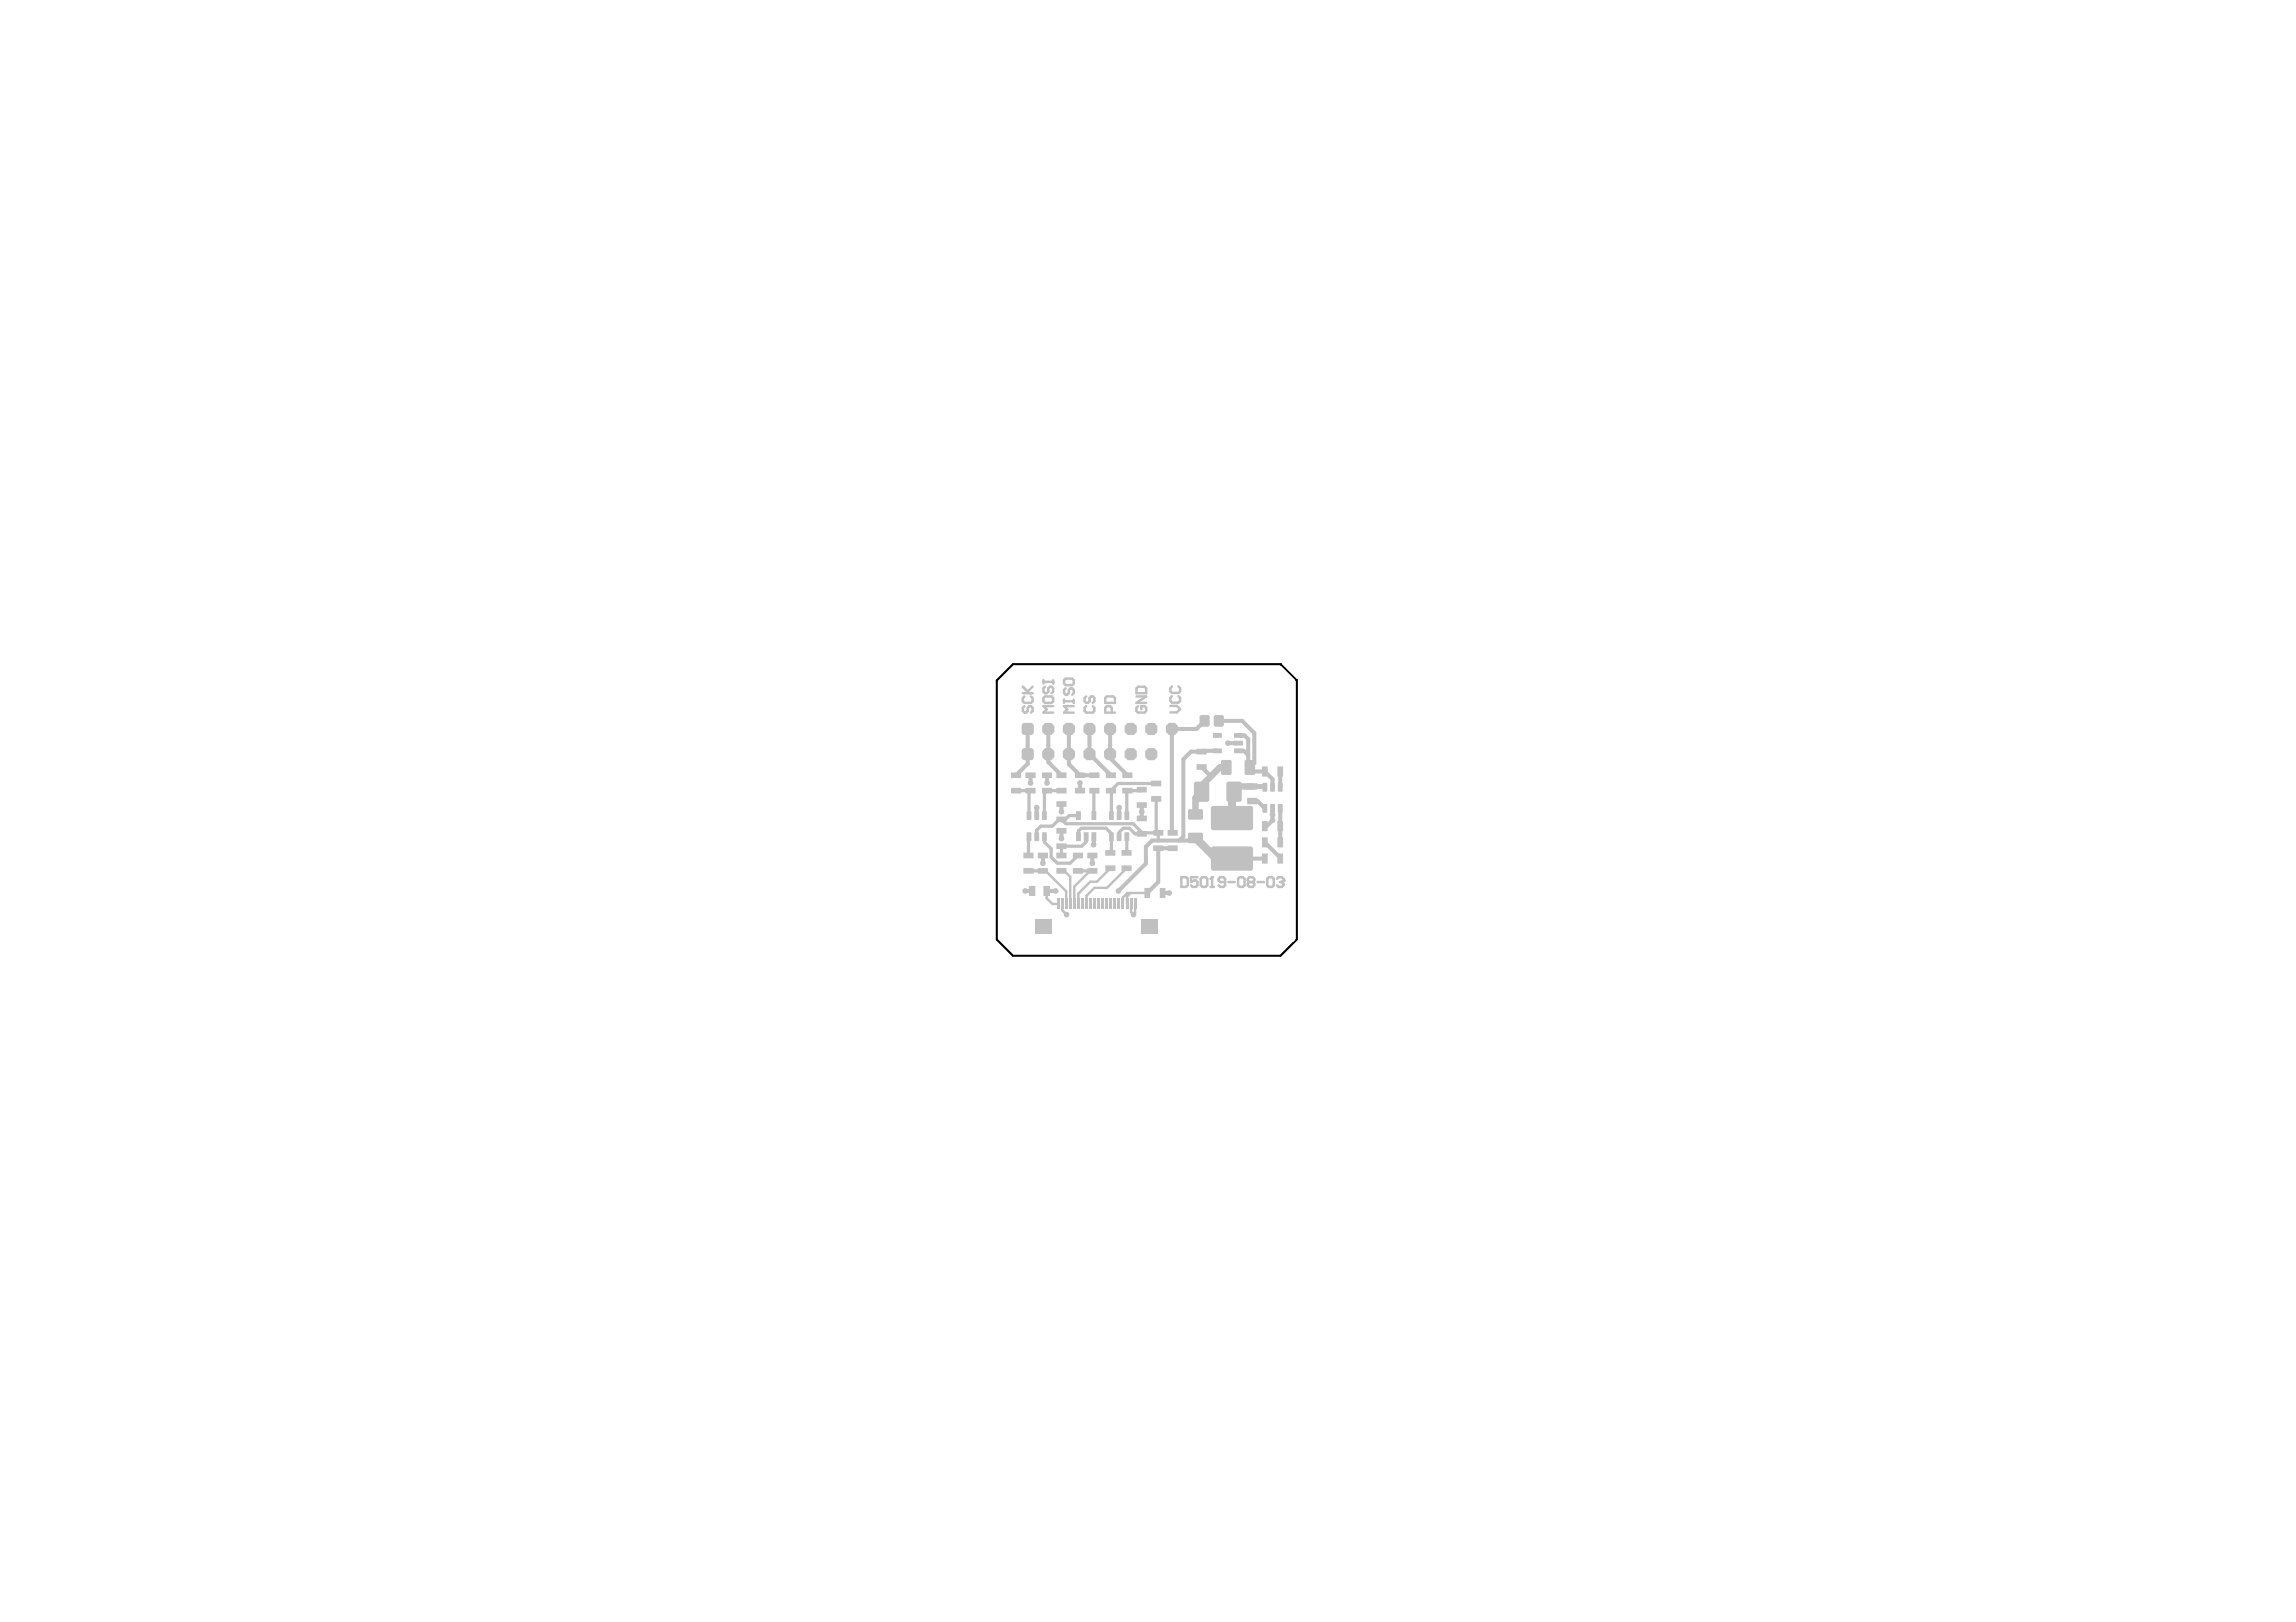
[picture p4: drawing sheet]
<svg xmlns="http://www.w3.org/2000/svg" width="297mm" height="210mm" viewBox="0 0 297 210" stroke-linecap="round" stroke-linejoin="round" font-family="sans-serif">
<path d="M129 88l2.1-2h34.6l2.1 2v33.6l-2.1 2.1h-34.6l-2.1-2.1z" fill="none" stroke="#000" stroke-width=".27"/>
<g fill="none" stroke="#c0c0c0" stroke-width=".52">
<path d="M135.6 94.3v3.3M155.8 93.3l-1 1h-3.2M157.5 97.2l-3.4 .1-1 1v10l-.5 .5M158.9 96.2h1.3M160.2 95.2h.8l.5 .4v3.5l.7 .7h1.4l1 1v1.1M160.2 97.2h.7l.6 .5M160.7 93.3l1.6 1.6v3.8l-.6 .6M165.6 99.8v2.1M151.6 107.7l.1 .1M154.7 108.4l-.4 .4h-4.5M157.3 111.1h6.3M162 103.7h.7l.9 .9"/>
<path d="M163.6 109l2 2v.1M164.6 104.6v1.6l-.7 .7h-.3"/>
</g>
<path d="M158.7 99.3h-.9l-2.3 2.4v.8l-.8 .7v2.2M159.6 102.5l-.2 .2M160.3 101.8h1.7" fill="none" stroke="#c0c0c0" stroke-width=".84"/>
<path d="M154.7 108.4l2.6 2.7M159.4 102.7v3.2" fill="none" stroke="#c0c0c0" stroke-width="1"/>
<path d="M149.6 103.4v4.4" fill="none" stroke="#c0c0c0" stroke-width=".42"/>
<path d="M160.3 101.8l-.7 .7M162 101.8h1.5l.1 .1" fill="none" stroke="#c0c0c0" stroke-width=".63"/>
<circle cx="165.6" cy="109" r=".26" fill="#c0c0c0"/>
<g fill="none" stroke="#c0c0c0" stroke-width=".52">
<path d="M133 94.3v4.5l-1.5 1.5M135.6 97.6v1l1.7 1.7M138.3 94.3v4.6l1.4 1.4h1.9M141 94.4v3.2l2.7 2.7M143.6 94.4v3.7l2.2 2.2M151.6 94.3v13.4M155.5 99.3l1.1 1.1h.2M157.7 93.3h3M133.3 100.3v1M134.1 104.5v1M134.9 110.7v1M135.5 100.3v1"/>
<path d="M137.3 104.1v.9M137.3 107.5v1M139.7 101.3v1M141.3 110.7v1M141.5 108.2v1.1M144.8 104.5v1M147.7 104.2v1.7M148.2 111.8l-3.5 3.5M165.6 104.6v4.4"/>
</g>
<path d="M134.9 112.7h.4l2.6 2.6v1.7M136.1 117h.8M137.3 112.7h.4l.8 .8v3.5M141.1 114.1h.8M141.3 112.7h-.3l-2 2v2.3M141.6 114.9h1.6" fill="none" stroke="#c0c0c0" stroke-width=".31"/>
<path d="M137.4 106.2l.5 .4M139.5 108.3v-.8l.4-.3h3.2l.7 .7v2.3l-.2 .2M139.5 105.5h-1.2l-.5 .5h-.8l-.8 .9h-1.5l-.6 .5M140.5 108.3v.6l-.5 .6h-2.7M145.8 108.3v2M147.7 102.2l-.1 .1h-1.8" fill="none" stroke="#c0c0c0" stroke-width=".42"/>
<circle cx="135.5" cy="102.3" r=".21" fill="#c0c0c0"/>
<path d="M137.3 102.3h-1.8l-.4 .4v2.8" fill="none" stroke="#c0c0c0" stroke-width=".42"/>
<circle cx="133.3" cy="102.3" r=".21" fill="#c0c0c0"/>
<path d="M131.5 102.3h1.8l-.2 .2v3M134.1 107.4v.9M137.9 106.6h8.7l1.1 1.1v.2M139.5 112.7h1.8M141.6 102.3l-.1 .1v3.1M145.8 102.3v.1v3.1M147.7 107.9l.1-.1h2v1M147.7 107.9h-.9l-.7-.7h-.8l-.5 .5v.6M149.6 101.4h-5l-.9 .9 .1 .1v3.1" fill="none" stroke="#c0c0c0" stroke-width=".42"/>
<circle cx="133.1" cy="112.7" r=".21" fill="#c0c0c0"/>
<path d="M133.1 112.7h1.8M135.1 109l.9 .8v1.1l.8 .8h1.7l1-1M137.3 109.5v1.2" fill="none" stroke="#c0c0c0" stroke-width=".42"/>
<path d="M143.6 112.4l-1.7 1.7M145.7 112.4l-2.5 2.5" fill="none" stroke="#c0c0c0" stroke-width=".31"/>
<circle cx="139.5" cy="112.7" r=".16" fill="#c0c0c0"/>
<path d="M133.1 108.3v2.4M135.1 108.3v.7M145.8 110.3l-.1 .1" fill="none" stroke="#c0c0c0" stroke-width=".42"/>
<g fill="none" stroke="#c0c0c0" stroke-width=".31">
<path d="M132.3 89.7h1.3M132.3 88.9l.9 .8M132.5 91.4l-.2 .2v.4l.2 .2h.2l.3-.2v-.4l.2-.2h.2l.2 .2v.4l-.2 .2M132.5 90.1l-.2 .2v.5l.2 .2h.9l.2-.2v-.5l-.2-.2M133.6 88.9l-.6 .6M135 90.3l.2-.2h.8l.3 .2v.5l-.3 .2h-.8l-.2-.2zM135 88v.4M135 88.2h1.3M135.2 88.9l-.2 .2v.4l.2 .2h.2l.2-.2v-.4l.2-.2h.2l.3 .2v.4l-.3 .2M136.3 91.4h-1.3l.4 .4-.4 .4h1.3M136.3 88v.4M137.7 88l.2-.2h.8l.2 .2v.4l-.2 .3h-.8l-.2-.3z"/>
<path d="M137.7 90.5v.5M137.7 90.8h1.2M137.9 89.1l-.2 .2v.4l.2 .2h.2l.2-.2v-.4l.2-.2h.2l.2 .2v.4l-.2 .2M138.9 91.4h-1.2l.4 .4-.4 .4h1.2M138.9 90.5v.5M140.5 91.4l-.2 .2v.4l.2 .2h.9l.2-.2v-.4l-.2-.2M140.5 90.1l-.2 .2v.5l.2 .2h.2l.3-.2v-.5l.2-.2h.2l.2 .2v.5l-.2 .2M143 90.3l.2-.2h.8l.2 .2v.7h-1.2zM143.8 92.2v-.6l-.2-.2h-.4l-.2 .2v.6h1.2M147 89.1l.2-.2h.9l.2 .2v.6h-1.3zM147 90.1h1.3l-1.3 .9h1.3M147.2 91.4l-.2 .2v.4l.2 .2h.9l.2-.2v-.4l-.2-.2h-.4v.4"/>
<path d="M151.4 91.3h.9l.4 .5-.4 .4h-.9M151.6 90.1l-.2 .2v.4l.2 .2h.9l.2-.2v-.4l-.2-.2M151.6 88.8l-.2 .2v.5l.2 .2h.9l.2-.2v-.5l-.2-.2M135.4 115.3v.9l.7 .8M137.4 117v.8l.6 .6M141.1 114.1l-1.6 1.5v1.4M141.6 114.9l-1 1v1.1M146.3 115.6l-.5 .4v1M146.3 117v1l.3 .4 .3-.2v-1.2M148.4 115.6h-2.5l-.6 .5v.9"/>
</g>
<path d="M132.6 115.3h.9M135.4 115.3h1.2M149.8 108.8h-.8l-.8 .8v2.2M150.4 115.6h.9M151.7 109.8h-1.9v4.3l-1.4 1.5" fill="none" stroke="#c0c0c0" stroke-width=".52"/>
<path d="M152.8 113.5h.7l.2 .2v.9l-.2 .2h-.7zM154.9 113.5h-.8v.6l.4-.2h.2l.2 .2v.5l-.2 .2h-.4l-.2-.2M155.3 113.7l.3-.2h.4l.2 .2v.9l-.2 .2h-.4l-.3-.2zM156.6 114.8h.4M156.8 113.5v1.3" fill="none" stroke="#c0c0c0" stroke-width=".32"/>
<circle cx="156.8" cy="113.5" r=".16" fill="#c0c0c0"/>
<path d="M156.8 113.5l-.2 .2M158.5 114.1h-.6l-.2-.2v-.2l.2-.2h.4l.2 .2v.9l-.2 .2h-.4l-.2-.2M158.9 114.1h.9M160.2 113.7l.2-.2h.4l.2 .2v.9l-.2 .2h-.4l-.2-.2zM161.6 114.1l-.2 .3v.2l.2 .2h.5l.2-.2v-.2l-.2-.3M161.6 114.1l-.2-.2v-.2l.2-.2h.5l.2 .2v.2l-.2 .2M161.6 114.1h.5M162.7 114.1h.8M163.9 113.7l.3-.2h.4l.2 .2v.9l-.2 .2h-.4l-.3-.2zM165.2 113.7l.2-.2h.4l.2 .2v.2" fill="none" stroke="#c0c0c0" stroke-width=".32"/>
<circle cx="166" cy="113.9" r=".16" fill="#c0c0c0"/>
<path d="M165.6 114.1h.2M165.8 114.1l.2 .3v.2l-.2 .2h-.4l-.2-.2M166 113.9l-.2 .2" fill="none" stroke="#c0c0c0" stroke-width=".32"/>
<g fill="#c0c0c0">
<path d="M133.3 96.8l.2 .1 .2 .3h-.4z"/>
<path d="M132.2 97l.4-.2v.4h-.4z"/>
<path d="M132.2 98h.4v.4l-.2-.1z"/>
<path d="M133.3 98h.4l-.2 .3-.2 .1z"/>
<path d="M133.3 93.6h.2l.2 .3h-.4z"/>
<path d="M132.2 93.7l.4-.1v.3h-.4z"/>
<path d="M132.2 94.7h.4v.4h-.2z"/>
<path d="M133.3 94.7h.4l-.2 .4h-.2z"/>
<path d="M163.3 99.2v.1z"/>
<path d="M163.3 100.4v.1z"/>
<path d="M163.9 100.4h.1l-.1 .1z"/>
<path d="M163.9 99.2l.1 .1z"/>
<path d="M165.3 99.2v.1z"/>
<path d="M165.3 100.4v.1z"/>
<path d="M165.9 100.4h.1l-.1 .1z"/>
<path d="M165.9 99.2l.1 .1z"/>
<path d="M155.2 92.7l.3-.2v.3h-.3z"/>
<path d="M155.2 93.8h.3v.2h-.2z"/>
<path d="M156.2 93.8h.3l-.1 .2h-.2z"/>
<path d="M156.2 92.5l.3 .2v.1h-.3z"/>
<path d="M157.1 92.7l.2-.2v.3h-.3z"/>
<path d="M157 93.8h.3v.2l-.2-.1z"/>
<path d="M158.1 93.8h.2l-.1 .2h-.1z"/>
<path d="M158.1 92.5l.1 .1 .1 .2h-.2z"/>
<path d="M156.7 104.4l.3-.1v.3h-.3z"/>
<path d="M156.7 107.1h.3v.3l-.3-.1z"/>
<path d="M161.8 107.1h.3l-.1 .3h-.2z"/>
<path d="M161.8 104.3h.2l.1 .3h-.3z"/>
<path d="M156.7 109.7l.3-.2v.3h-.3z"/>
<path d="M156.7 112.4h.3v.3l-.3-.2z"/>
<path d="M161.8 112.4h.3l-.1 .2-.2 .1z"/>
<path d="M161.8 109.5l.2 .1 .1 .2h-.3z"/>
<path d="M161.1 98.4l.1-.1v.2h-.2z"/>
<path d="M161 100.1h.2v.2z"/>
<path d="M162.2 100.1h.2l-.2 .2z"/>
<path d="M162.2 98.3l.2 .2h-.2z"/>
<path d="M158 98.4l.2-.1v.2h-.2z"/>
<path d="M158 100.1h.2v.2z"/>
<path d="M159.1 100.1h.2l-.2 .2z"/>
<path d="M159.1 98.3l.2 .2h-.2z"/>
<path d="M158.7 103.5h.3v.3l-.2-.1z"/>
<path d="M160.3 103.5h.3l-.1 .2-.2 .1z"/>
<path d="M160.3 101.1l.3 .2v.1h-.3z"/>
<path d="M158.7 101.3l.3-.2v.3h-.3z"/>
<path d="M154.5 103.5h.3v.3l-.2-.1z"/>
<path d="M156.1 103.5h.3l-.1 .2-.2 .1z"/>
<path d="M156.1 101.1l.2 .1 .1 .2h-.3z"/>
<path d="M154.5 101.3l.3-.2v.3h-.3z"/>
<path d="M133.9 101.9l.1 .1z"/>
<path d="M132.7 102.6v.1z"/>
<path d="M133.9 102.6h.1l-.1 .1z"/>
<path d="M132 101.9l.1 .1z"/>
<path d="M130.8 102h.1z"/>
<path d="M130.8 102.6l.1 .1z"/>
<path d="M132 102.6h.1l-.1 .1z"/>
<path d="M133.3 105l.1 .1h-.1z"/>
<path d="M132.9 105h.1v.1h-.2z"/>
<path d="M132.8 106h.2v.1z"/>
<path d="M133.3 106h.1l-.1 .1z"/>
<path d="M133.6 110.3l.1 .1z"/>
<path d="M132.4 110.4h.1z"/>
<path d="M132.4 111l.1 .1z"/>
<path d="M133.6 111h.1l-.1 .1z"/>
<path d="M133.3 107.7l.1 .2h-.1z"/>
<path d="M132.9 107.7h.1v.2h-.2z"/>
<path d="M132.8 108.7h.2v.2z"/>
<path d="M133.3 108.7h.1l-.1 .2z"/>
<path d="M135.3 105l.1 .1h-.1z"/>
<path d="M134.9 105h.1v.1h-.2z"/>
<path d="M134.8 106h.2v.1z"/>
<path d="M135.3 106h.1l-.1 .1z"/>
<path d="M146.4 101.9l.1 .1z"/>
<path d="M145.2 102h.1z"/>
<path d="M145.2 102.6l.1 .1z"/>
<path d="M146.4 102.6h.1l-.1 .1z"/>
<path d="M147.1 102.5v.1z"/>
<path d="M148.3 102.5h.1l-.1 .1z"/>
<path d="M148.3 101.8l.1 .1z"/>
<path d="M147.1 101.8v.1z"/>
<path d="M141.9 110.3l.1 .1z"/>
<path d="M140.7 111v.1z"/>
<path d="M141.9 111h.1l-.1 .1z"/>
<path d="M141.9 112.3l.1 .1z"/>
<path d="M140.7 113v.1z"/>
<path d="M141.9 113h.1l-.1 .1z"/>
<path d="M135.5 110.3l.1 .1z"/>
<path d="M134.3 111v.1z"/>
<path d="M135.5 111h.1l-.1 .1z"/>
<path d="M135.5 112.3l.1 .1z"/>
<path d="M134.3 113v.1z"/>
<path d="M135.5 113h.1l-.1 .1z"/>
<path d="M133.9 100h.1z"/>
<path d="M132.7 100.6v.1z"/>
<path d="M133.9 100.6h.1l-.1 .1z"/>
<path d="M136 100h.1z"/>
<path d="M134.8 100h.1z"/>
<path d="M134.8 100.6l.1 .1z"/>
<path d="M136 100.6h.1l-.1 .1z"/>
<path d="M136 101.9l.1 .1z"/>
<path d="M134.8 102h.1z"/>
<path d="M134.8 102.6l.1 .1z"/>
<path d="M136 102.6h.1l-.1 .1z"/>
<path d="M148.3 105.5l.1 .1z"/>
<path d="M147.1 106.2v.1z"/>
<path d="M148.3 106.2h.1l-.1 .1z"/>
<path d="M148.3 107.5l.1 .1z"/>
<path d="M147.1 108.2v.1z"/>
<path d="M148.3 108.2h.1l-.1 .1z"/>
<path d="M135 114.7h.1z"/>
<path d="M135 115.9l.1 .1z"/>
<path d="M135.7 115.9h.1l-.1 .1z"/>
<path d="M135.7 114.6l.1 .1z"/>
<path d="M133.1 114.7h.1z"/>
<path d="M133.1 115.9l.1 .1z"/>
<path d="M133.9 115.9v.1z"/>
<path d="M133.9 114.6v.1z"/>
<path d="M137.9 107.1l.1 .1z"/>
<path d="M136.7 107.8v.1z"/>
<path d="M137.9 107.8h.1l-.1 .1z"/>
<path d="M137.9 109.1l.1 .1z"/>
<path d="M136.7 109.8v.1z"/>
<path d="M137.9 109.8h.1l-.1 .1z"/>
<path d="M139.1 102.6v.1z"/>
<path d="M140.3 102.6h.1l-.1 .1z"/>
<path d="M140.3 101.9l.1 .1z"/>
<path d="M139.1 100.6v.1z"/>
<path d="M140.3 100.6h.1l-.1 .1z"/>
<path d="M140.3 100h.1z"/>
<path d="M161.4 102.1v.1z"/>
<path d="M162.6 102.1h.1l-.1 .1z"/>
<path d="M162.6 101.4h.1z"/>
<path d="M161.4 104v.1z"/>
<path d="M162.6 104h.1l-.1 .1z"/>
<path d="M162.6 103.2l.1 .1z"/>
<path d="M155.4 104.7l.2 .2h-.2z"/>
<path d="M153.8 104.8l.1-.1v.2h-.2z"/>
<path d="M153.7 105.9h.2v.2z"/>
<path d="M155.4 105.9h.2l-.2 .2z"/>
<path d="M155.4 107.8l.2 .2h-.2z"/>
<path d="M153.8 107.8h.1v.2h-.2z"/>
<path d="M153.7 108.9h.2v.2z"/>
<path d="M155.4 108.9h.2l-.2 .2z"/>
<path d="M154.8 97.6h.1z"/>
<path d="M156 97.6h.1h-.1z"/>
<path d="M156 96.9l.1 .1z"/>
<path d="M154.8 96.9l.1 .1z"/>
<path d="M154.8 99.6h.1z"/>
<path d="M156 99.6h.1h-.1z"/>
<path d="M156 98.9l.1 .1z"/>
<path d="M154.8 98.9l.1 .1z"/>
<path d="M148.7 116.1h.1l-.1 .1z"/>
<path d="M148.7 114.9l.1 .1z"/>
<path d="M148.1 114.9v.1z"/>
<path d="M148.1 116.1v.1z"/>
<path d="M150.7 116.1h.1l-.1 .1z"/>
<path d="M150.7 114.9l.1 .1z"/>
<path d="M150.1 114.9v.1z"/>
<path d="M150 116.1l.1 .1z"/>
<path d="M132 100h.1z"/>
<path d="M130.8 100h.1z"/>
<path d="M130.8 100.6l.1 .1z"/>
<path d="M132 100.6h.1l-.1 .1z"/>
<path d="M133.6 112.3l.1 .1z"/>
<path d="M132.4 112.4h.1z"/>
<path d="M132.4 113l.1 .1z"/>
<path d="M133.6 113h.1l-.1 .1z"/>
<path d="M150.2 103v.1z"/>
<path d="M148.9 103l.1 .1z"/>
<path d="M148.9 103.7h.1z"/>
<path d="M150.2 101v.1z"/>
<path d="M148.9 101l.1 .1z"/>
<path d="M148.9 101.7l.1 .1z"/>
<path d="M150.2 101.7v.1z"/>
<path d="M144.3 101.9l.1 .1z"/>
<path d="M143.1 102.6v.1z"/>
<path d="M144.3 102.6h.1l-.1 .1z"/>
<path d="M144.3 100h.1z"/>
<path d="M143.1 100.6v.1z"/>
<path d="M144.3 100.6h.1l-.1 .1z"/>
<path d="M144.2 112l.1 .1z"/>
<path d="M143 112l.1 .1z"/>
<path d="M143 112.7h.1z"/>
<path d="M144.2 112.7h.1h-.1z"/>
<path d="M144.2 110l.1 .1z"/>
<path d="M143 110l.1 .1z"/>
<path d="M143 110.7h.1z"/>
<path d="M144.2 110.7h.1h-.1z"/>
<path d="M146.4 100h.1z"/>
<path d="M145.2 100h.1z"/>
<path d="M145.2 100.6l.1 .1z"/>
<path d="M146.4 100.6h.1l-.1 .1z"/>
<path d="M146.3 112l.1 .1z"/>
<path d="M145.1 112l.1 .1z"/>
<path d="M145.1 112.7h.1z"/>
<path d="M146.3 112.7h.1h-.1z"/>
<path d="M146.3 110l.1 .1z"/>
<path d="M145.1 110l.1 .1z"/>
<path d="M145.1 110.7h.1z"/>
<path d="M146.3 110.7h.1h-.1z"/>
<path d="M148.3 104.5h.1h-.1z"/>
<path d="M148.3 103.8l.1 .1z"/>
<path d="M147.1 103.8v.1z"/>
<path d="M137.9 112.3l.1 .1z"/>
<path d="M136.7 113v.1z"/>
<path d="M137.9 113h.1l-.1 .1z"/>
<path d="M137.9 110.3l.1 .1z"/>
<path d="M136.7 111v.1z"/>
<path d="M137.9 111h.1l-.1 .1z"/>
<path d="M142.2 101.9v.1z"/>
<path d="M140.9 102.6l.1 .1z"/>
<path d="M142.2 102.6v.1z"/>
<path d="M140.9 100.6l.1 .1z"/>
<path d="M142.2 100.6v.1z"/>
<path d="M150.4 107.4l.1 .1z"/>
<path d="M149.2 107.4l.1 .1z"/>
<path d="M149.2 108.1h.1z"/>
<path d="M150.4 108.1h.1h-.1z"/>
<path d="M150.4 109.4l.1 .1z"/>
<path d="M149.2 109.4l.1 .1z"/>
<path d="M149.2 110.1h.1z"/>
<path d="M150.4 110.1h.1h-.1z"/>
<path d="M163.9 111.7h.1l-.1 .1z"/>
<path d="M163.9 110.5h.1z"/>
<path d="M163.3 111.7v.1z"/>
<path d="M165.9 111.7h.1l-.1 .1z"/>
<path d="M165.9 110.5h.1z"/>
<path d="M165.3 111.7v.1z"/>
<path d="M163.9 109.6h.1l-.1 .1z"/>
<path d="M163.9 108.4h.1z"/>
<path d="M163.3 109.6v.1z"/>
<path d="M165.9 109.6h.1l-.1 .1z"/>
<path d="M165.9 108.4h.1z"/>
<path d="M165.3 109.6v.1z"/>
<path d="M165.3 107.5v.1z"/>
<path d="M165.9 107.5h.1l-.1 .1z"/>
<path d="M165.9 106.3h.1z"/>
<path d="M163.3 107.5v.1z"/>
<path d="M163.9 107.5h.1l-.1 .1z"/>
<path d="M163.9 106.3h.1z"/>
<path d="M152.3 107.4l.1 .1z"/>
<path d="M151.1 107.4v.1z"/>
<path d="M152.3 108.1h.1h-.1z"/>
<path d="M152.3 109.4l.1 .1z"/>
<path d="M151.1 109.4v.1z"/>
<path d="M152.3 110.1h.1h-.1z"/>
<path d="M143.9 107.7l.2 .2h-.2z"/>
<path d="M143.5 107.7h.1v.2h-.1z"/>
<path d="M143.5 108.7h.1v.2z"/>
<path d="M143.9 108.7h.2l-.2 .2z"/>
<path d="M140.2 108.8l.1 .1z"/>
<path d="M140.8 107.7v.1z"/>
<path d="M139.2 106.1h.1z"/>
<path d="M163.3 105h.2v.2z"/>
<path d="M163.8 105h.1l-.1 .2z"/>
<path d="M163.8 104l.1 .2h-.1z"/>
<path d="M163.4 104.1l.1-.1v.2h-.2z"/>
<path d="M163.3 102.3h.2v.2z"/>
<path d="M163.8 102.3h.1l-.1 .2z"/>
<path d="M163.8 101.3l.1 .2h-.1z"/>
<path d="M163.4 101.4l.1-.1v.2h-.2z"/>
<path d="M164.3 102.3h.2v.2z"/>
<path d="M164.8 102.3h.1l-.1 .2z"/>
<path d="M164.8 101.3l.1 .2h-.1z"/>
<path d="M164.4 101.4l.1-.1v.2h-.2z"/>
<path d="M160.7 94.9h.1z"/>
<path d="M159.6 95.4l.1 .1z"/>
<path d="M160.7 96.9h.1z"/>
<path d="M159.6 97.4l.1 .1z"/>
<path d="M141.2 106.1h.1z"/>
<path d="M165.3 102.3h.2v.2z"/>
<path d="M165.8 102.3h.1l-.1 .2z"/>
<path d="M165.8 101.3l.1 .2h-.1z"/>
<path d="M165.4 101.4l.1-.1v.2h-.2z"/>
<path d="M165.3 105h.2v.2z"/>
<path d="M165.8 105h.1l-.1 .2z"/>
<path d="M165.8 104l.1 .2h-.1z"/>
<path d="M165.4 104.1l.1-.1v.2h-.2z"/>
<path d="M137.9 101.9l.1 .1z"/>
<path d="M136.7 102.6v.1z"/>
<path d="M137.9 102.6h.1l-.1 .1z"/>
<path d="M145.9 105l.2 .1h-.2z"/>
<path d="M145.5 105h.1v.1h-.1z"/>
<path d="M145.5 106h.1v.1z"/>
<path d="M145.9 106h.2l-.2 .1z"/>
<path d="M145.9 107.7l.2 .2h-.2z"/>
<path d="M145.5 107.7h.1v.2h-.1z"/>
<path d="M145.5 108.7h.1v.2z"/>
<path d="M145.9 108.7h.2l-.2 .2z"/>
<path d="M158 96.9h.1z"/>
<path d="M156.9 97.4l.1 .1z"/>
<path d="M158 94.9h.1z"/>
<path d="M156.9 95.4l.1 .1z"/>
<path d="M160.7 95.9h.1z"/>
<path d="M159.6 96.4l.1 .1z"/>
<path d="M135.3 107.7l.1 .2h-.1z"/>
<path d="M134.9 107.7h.1v.2h-.2z"/>
<path d="M134.8 108.7h.2v.2z"/>
<path d="M135.3 108.7h.1l-.1 .2z"/>
<path d="M134.3 107.7l.1 .2h-.1z"/>
<path d="M133.9 107.7h.1v.2h-.2z"/>
<path d="M133.8 108.7h.2v.2z"/>
<path d="M134.3 108.7h.1l-.1 .2z"/>
<path d="M134.3 105l.1 .1h-.1z"/>
<path d="M133.9 105h.1v.1h-.2z"/>
<path d="M133.8 106h.2v.1z"/>
<path d="M134.3 106h.1l-.1 .1z"/>
<path d="M164.3 105h.2v.2z"/>
<path d="M164.8 105h.1l-.1 .2z"/>
<path d="M164.8 104l.1 .2h-.1z"/>
<path d="M164.4 104.1l.1-.1v.2h-.2z"/>
<path d="M141.2 108.8l.1 .1z"/>
<path d="M141.8 107.7v.1z"/>
<path d="M139.2 108.8l.1 .1z"/>
<path d="M139.8 107.7v.1z"/>
<path d="M144.9 107.7l.2 .2h-.2z"/>
<path d="M144.5 107.7h.1v.2h-.1z"/>
<path d="M144.5 108.7h.1v.2z"/>
<path d="M144.9 108.7h.2l-.2 .2z"/>
<path d="M143.9 105l.2 .1h-.2z"/>
<path d="M143.5 105h.1v.1h-.1z"/>
<path d="M143.5 106h.1v.1z"/>
<path d="M143.9 106h.2l-.2 .1z"/>
<path d="M144.9 105l.2 .1h-.2z"/>
<path d="M144.5 105h.1v.1h-.1z"/>
<path d="M144.5 106h.1v.1z"/>
<path d="M144.9 106h.2l-.2 .1z"/>
<path d="M140 110.3l.1 .1z"/>
<path d="M138.8 110.4h.1z"/>
<path d="M138.8 111l.1 .1z"/>
<path d="M140 111h.1l-.1 .1z"/>
<path d="M140 112.3l.1 .1z"/>
<path d="M138.8 112.4h.1z"/>
<path d="M138.8 113l.1 .1z"/>
<path d="M140 113h.1l-.1 .1z"/>
<path d="M137.9 100h.1z"/>
<path d="M136.7 100.6v.1z"/>
<path d="M137.9 100.6h.1l-.1 .1z"/>
<path d="M137.9 105.7l.1 .1z"/>
<path d="M136.7 105.7v.1z"/>
<path d="M136.7 106.3v.1z"/>
<path d="M137.9 106.3h.1l-.1 .1z"/>
<path d="M137.9 103.7l.1 .1z"/>
<path d="M136.7 103.7v.1z"/>
<path d="M136.7 104.3v.1z"/>
<path d="M137.9 104.3h.1l-.1 .1z"/>
<circle cx="144.7" cy="115.3" r=".37"/>
<circle cx="136.6" cy="115.3" r=".37"/>
<circle cx="164.6" cy="105.4" r=".37"/>
<circle cx="158.9" cy="96.2" r=".37"/>
<circle cx="156.8" cy="100.4" r=".37"/>
<circle cx="137.3" cy="105" r=".37"/>
<circle cx="147.7" cy="105" r=".37"/>
<circle cx="134.1" cy="104.5" r=".37"/>
<circle cx="164.6" cy="106.2" r=".37"/>
<circle cx="151.3" cy="115.6" r=".37"/>
<circle cx="137.3" cy="108.5" r=".37"/>
<circle cx="144.8" cy="104.5" r=".37"/>
<circle cx="139.7" cy="101.3" r=".37"/>
<circle cx="132.6" cy="115.3" r=".37"/>
<circle cx="134.9" cy="111.7" r=".37"/>
<circle cx="133.3" cy="101.3" r=".37"/>
<circle cx="135.5" cy="101.3" r=".37"/>
<circle cx="141.5" cy="109.3" r=".37"/>
<circle cx="141.3" cy="111.7" r=".37"/>
<circle cx="138" cy="118.4" r=".37"/>
<circle cx="146.6" cy="118.4" r=".37"/>
</g>
<g fill="#c0c0c0">
<path d="M137.5 97.2l.4-.4h.8l.4 .4v.8l-.4 .4h-.8l-.4-.4z" fill-rule="evenodd"/>
<path d="M132.2 97.2l.4-.4h.7l.4 .4v.8l-.4 .4h-.7l-.4-.4z" fill-rule="evenodd"/>
<path d="M134.8 97.2l.4-.4h.8l.4 .4v.8l-.4 .4h-.8l-.4-.4z" fill-rule="evenodd"/>
<path d="M150.8 93.9l.4-.3h.8l.4 .3v.8l-.4 .4h-.8l-.4-.4z" fill-rule="evenodd"/>
<path d="M140.2 97.2l.4-.4h.7l.4 .4v.8l-.4 .4h-.7l-.4-.4z" fill-rule="evenodd"/>
<path d="M142.8 97.2l.4-.4h.8l.4 .4v.8l-.4 .4h-.8l-.4-.4z" fill-rule="evenodd"/>
<path d="M145.5 97.2l.4-.4h.8l.4 .4v.8l-.4 .4h-.8l-.4-.4z" fill-rule="evenodd"/>
<path d="M132.2 93.9l.4-.3h.7l.4 .3v.8l-.4 .4h-.7l-.4-.4z" fill-rule="evenodd"/>
<path d="M145.5 93.9l.4-.3h.8l.4 .3v.8l-.4 .4h-.8l-.4-.4z" fill-rule="evenodd"/>
<path d="M134.8 93.9l.4-.3h.8l.4 .3v.8l-.4 .4h-.8l-.4-.4z" fill-rule="evenodd"/>
<path d="M137.5 93.9l.4-.3h.8l.4 .3v.8l-.4 .4h-.8l-.4-.4z" fill-rule="evenodd"/>
<path d="M140.2 93.9l.4-.3h.7l.4 .3v.8l-.4 .4h-.7l-.4-.4z" fill-rule="evenodd"/>
<path d="M148.2 97.2l.4-.4h.7l.4 .4v.8l-.4 .4h-.7l-.4-.4z" fill-rule="evenodd"/>
<path d="M142.8 93.9l.4-.3h.8l.4 .3v.8l-.4 .4h-.8l-.4-.4z" fill-rule="evenodd"/>
<path d="M148.2 93.9l.4-.3h.7l.4 .3v.8l-.4 .4h-.7l-.4-.4z" fill-rule="evenodd"/>
<path d="M163.3 99.3v-.1h.6l.1 .1v1.1l-.1 .1-.6-.1z" fill-rule="evenodd"/>
<path d="M165.3 99.2h.6l.1 .1v1.1l-.1 .1h-.6v-.1v-1.1z" fill-rule="evenodd"/>
<path d="M155.2 92.8l.3-.3h.7l.3 .3v1l-.3 .2h-.7l-.3-.2z" fill-rule="evenodd"/>
<path d="M157 92.8l.3-.3h.8l.2 .3v1l-.2 .2h-.8l-.3-.2z" fill-rule="evenodd"/>
<path d="M156.7 104.6l.3-.3h4.8l.3 .3v2.5l-.3 .3h-4.8l-.3-.3z" fill-rule="evenodd"/>
<path d="M156.7 109.8l.3-.3h4.8l.3 .3v2.6l-.3 .3h-4.8l-.3-.3z" fill-rule="evenodd"/>
<path d="M161 98.5l.2-.2h1l.2 .2v1.6l-.2 .2h-1l-.2-.2z" fill-rule="evenodd"/>
<path d="M158 98.5l.2-.2h.9l.2 .2v1.6l-.2 .2h-.9l-.2-.2z" fill-rule="evenodd"/>
<path d="M158.7 101.4l.3-.3h1.3l.3 .3v2.1l-.3 .3h-1.3l-.3-.3z" fill-rule="evenodd"/>
<path d="M154.5 101.4l.3-.3h1.3l.3 .3v2.1l-.3 .3h-1.3l-.3-.3z" fill-rule="evenodd"/>
<path d="M132.7 102h1.2h.1v.6l-.1 .1h-1.2v-.1z" fill-rule="evenodd"/>
<path d="M130.8 102h.1h1.1h.1v.6l-.1 .1h-1.1l-.1-.1z" fill-rule="evenodd"/>
<path d="M132.8 105.1l.2-.1h.3l.1 .1v.9l-.1 .1h-.3l-.2-.1z" fill-rule="evenodd"/>
<path d="M132.4 110.4l.1-.1h1.1l.1 .1v.6l-.1 .1h-1.1l-.1-.1z" fill-rule="evenodd"/>
<path d="M132.8 107.9l.2-.2h.3l.1 .2v.8l-.1 .2h-.3l-.2-.2z" fill-rule="evenodd"/>
<path d="M134.8 105.1l.2-.1h.3l.1 .1v.9l-.1 .1h-.3l-.2-.1z" fill-rule="evenodd"/>
<path d="M145.2 102h.1h1.1h.1v.6l-.1 .1h-1.1l-.1-.1z" fill-rule="evenodd"/>
<path d="M147.1 101.9v-.1h1.2l.1 .1v.6l-.1 .1h-1.2v-.1z" fill-rule="evenodd"/>
<path d="M140.7 110.4v-.1h1.2l.1 .1v.6l-.1 .1h-1.2v-.1z" fill-rule="evenodd"/>
<path d="M140.7 112.4v-.1h1.2l.1 .1v.6l-.1 .1h-1.2v-.1z" fill-rule="evenodd"/>
<path d="M134.3 110.4v-.1h1.2l.1 .1v.6l-.1 .1h-1.2v-.1z" fill-rule="evenodd"/>
<path d="M134.3 112.4v-.1h1.2l.1 .1v.6l-.1 .1h-1.2v-.1z" fill-rule="evenodd"/>
<path d="M132.7 100h1.2h.1v.6l-.1 .1h-1.2v-.1z" fill-rule="evenodd"/>
<path d="M134.8 100h.1h1.1h.1v.6l-.1 .1h-1.1l-.1-.1z" fill-rule="evenodd"/>
<path d="M134.8 102h.1h1.1h.1v.6l-.1 .1h-1.1l-.1-.1z" fill-rule="evenodd"/>
<path d="M147.1 105.6v-.1h1.2l.1 .1v.6l-.1 .1h-1.2v-.1z" fill-rule="evenodd"/>
<path d="M147.1 107.6v-.1h1.2l.1 .1v.6l-.1 .1h-1.2v-.1z" fill-rule="evenodd"/>
<path d="M135 114.7l.1-.1h.6l.1 .1v1.2l-.1 .1h-.6l-.1-.1z" fill-rule="evenodd"/>
<path d="M133.2 114.6h.7v.1v1.2v.1h-.7l-.1-.1v-1.2z" fill-rule="evenodd"/>
<path d="M136.7 107.2v-.1h1.2l.1 .1v.6l-.1 .1h-1.2v-.1z" fill-rule="evenodd"/>
<path d="M136.7 109.2v-.1h1.2l.1 .1v.6l-.1 .1h-1.2v-.1z" fill-rule="evenodd"/>
<path d="M139.1 102h1.2h.1v.6l-.1 .1h-1.2v-.1z" fill-rule="evenodd"/>
<path d="M139.1 100h1.2h.1v.6l-.1 .1h-1.2v-.1z" fill-rule="evenodd"/>
<path d="M161.4 101.4h1.2h.1v.7l-.1 .1h-1.2v-.1z" fill-rule="evenodd"/>
<path d="M161.4 103.3v-.1h1.2l.1 .1v.7l-.1 .1h-1.2v-.1z" fill-rule="evenodd"/>
<path d="M153.7 104.9l.2-.2h1.5l.2 .2v1l-.2 .2h-1.5l-.2-.2z" fill-rule="evenodd"/>
<path d="M153.7 108l.2-.2h1.5l.2 .2v.9l-.2 .2h-1.5l-.2-.2z" fill-rule="evenodd"/>
<path d="M154.8 97l.1-.1h1.1l.1 .1v.6h-.1h-1.1h-.1z" fill-rule="evenodd"/>
<path d="M154.8 99l.1-.1h1.1l.1 .1v.6h-.1h-1.1h-.1z" fill-rule="evenodd"/>
<path d="M148.1 114.9h.6l.1 .1v1.1l-.1 .1h-.6v-.1v-1.1z" fill-rule="evenodd"/>
<path d="M150 115l.1-.1h.6l.1 .1v1.1l-.1 .1h-.6l-.1-.1z" fill-rule="evenodd"/>
<path d="M130.8 100h.1h1.1h.1v.6l-.1 .1h-1.1l-.1-.1z" fill-rule="evenodd"/>
<path d="M132.4 112.4l.1-.1h1.1l.1 .1v.6l-.1 .1h-1.1l-.1-.1z" fill-rule="evenodd"/>
<path d="M148.9 103.1l.1-.1h1.2v.1v.6h-1.2h-.1z" fill-rule="evenodd"/>
<path d="M148.9 101.1l.1-.1h1.2v.1v.6v.1h-1.2l-.1-.1z" fill-rule="evenodd"/>
<path d="M143.1 102h1.2h.1v.6l-.1 .1h-1.2v-.1z" fill-rule="evenodd"/>
<path d="M143.1 100h1.2h.1v.6l-.1 .1h-1.2v-.1z" fill-rule="evenodd"/>
<path d="M143.1 112h1.1l.1 .1v.6h-.1h-1.1h-.1v-.6z" fill-rule="evenodd"/>
<path d="M143 110.1l.1-.1h1.1l.1 .1v.6h-.1h-1.1h-.1z" fill-rule="evenodd"/>
<path d="M145.2 100h.1h1.1h.1v.6l-.1 .1h-1.1l-.1-.1z" fill-rule="evenodd"/>
<path d="M145.2 112h1.1l.1 .1v.6h-.1h-1.1h-.1v-.6z" fill-rule="evenodd"/>
<path d="M145.1 110.1l.1-.1h1.1l.1 .1v.6h-.1h-1.1h-.1z" fill-rule="evenodd"/>
<path d="M147.1 103.9v-.1h1.2l.1 .1v.6h-.1h-1.2z" fill-rule="evenodd"/>
<path d="M136.7 112.4v-.1h1.2l.1 .1v.6l-.1 .1h-1.2v-.1z" fill-rule="evenodd"/>
<path d="M136.7 110.4v-.1h1.2l.1 .1v.6l-.1 .1h-1.2v-.1z" fill-rule="evenodd"/>
<path d="M140.9 102h.1h1.2v.6v.1h-1.2l-.1-.1z" fill-rule="evenodd"/>
<path d="M140.9 100h.1h1.2v.6v.1h-1.2l-.1-.1z" fill-rule="evenodd"/>
<path d="M149.2 107.5l.1-.1h1.1l.1 .1v.6h-.1h-1.1h-.1z" fill-rule="evenodd"/>
<path d="M149.2 109.5l.1-.1h1.1l.1 .1v.6h-.1h-1.1h-.1z" fill-rule="evenodd"/>
<path d="M163.3 110.5h.6h.1v1.2l-.1 .1-.6-.1z" fill-rule="evenodd"/>
<path d="M165.3 110.5h.6h.1v1.2l-.1 .1-.6-.1v-1.2z" fill-rule="evenodd"/>
<path d="M163.3 108.4h.6h.1v1.2l-.1 .1-.6-.1z" fill-rule="evenodd"/>
<path d="M165.3 108.4h.6h.1v1.2l-.1 .1h-.6v-.1v-1.2z" fill-rule="evenodd"/>
<path d="M165.3 106.3h.6h.1v1.2l-.1 .1h-.6v-.1v-1.2z" fill-rule="evenodd"/>
<path d="M163.3 106.3h.6h.1v1.2l-.1 .1-.6-.1z" fill-rule="evenodd"/>
<path d="M151.1 107.5v-.1h1.2l.1 .1v.6h-.1h-1.2z" fill-rule="evenodd"/>
<path d="M151.1 109.5v-.1h1.2l.1 .1v.6h-.1h-1.2z" fill-rule="evenodd"/>
<path d="M143.5 107.9l.1-.2h.3l.2 .2v.8l-.2 .2h-.3l-.1-.2z" fill-rule="evenodd"/>
<path d="M140.2 107.8h.6v1.1l-.6-.1z" fill-rule="evenodd"/>
<path d="M139.3 105h.5v1.1h-.6z" fill-rule="evenodd"/>
<path d="M163.3 104.2l.2-.2h.3l.1 .2v.8l-.1 .2h-.3l-.2-.2z" fill-rule="evenodd"/>
<path d="M163.3 101.5l.2-.2h.3l.1 .2v.8l-.1 .2h-.3l-.2-.2z" fill-rule="evenodd"/>
<path d="M164.3 101.5l.2-.2h.3l.1 .2v.8l-.1 .2h-.3l-.2-.2z" fill-rule="evenodd"/>
<path d="M159.6 94.9h1.1l.1 .5-1.1 .1z" fill-rule="evenodd"/>
<path d="M159.7 96.9h1l.1 .5-1.1 .1z" fill-rule="evenodd"/>
<path d="M145.6 116.3h.4v1.4h-.4z" fill-rule="evenodd"/>
<path d="M145.1 116.3h.3v1.4h-.3z" fill-rule="evenodd"/>
<path d="M141.2 105h.6v1.1h-.6z" fill-rule="evenodd"/>
<path d="M165.3 101.5l.2-.2h.3l.1 .2v.8l-.1 .2h-.3l-.2-.2z" fill-rule="evenodd"/>
<path d="M165.3 104.2l.2-.2h.3l.1 .2v.8l-.1 .2h-.3l-.2-.2z" fill-rule="evenodd"/>
<path d="M136.7 102h1.2h.1v.6l-.1 .1h-1.2v-.1z" fill-rule="evenodd"/>
<path d="M145.5 105.1l.1-.1h.3l.2 .1v.9l-.2 .1h-.3l-.1-.1z" fill-rule="evenodd"/>
<path d="M145.5 107.9l.1-.2h.3l.2 .2v.8l-.2 .2h-.3l-.1-.2z" fill-rule="evenodd"/>
<path d="M157 96.9h1l.1 .5-1.1 .1z" fill-rule="evenodd"/>
<path d="M156.9 94.9h1.1l.1 .5-1.1 .1z" fill-rule="evenodd"/>
<path d="M159.6 95.9h1.1l.1 .5-1.1 .1z" fill-rule="evenodd"/>
<path d="M144.6 116.3h.3v1.4h-.3z" fill-rule="evenodd"/>
<path d="M144.1 116.3h.3v1.4h-.3z" fill-rule="evenodd"/>
<path d="M143.5 116.3h.4v1.4h-.4z" fill-rule="evenodd"/>
<path d="M143 116.3h.3v1.4h-.3z" fill-rule="evenodd"/>
<path d="M142.5 116.3h.3v1.4h-.3z" fill-rule="evenodd"/>
<path d="M142 116.3h.3v1.4h-.3z" fill-rule="evenodd"/>
<path d="M141.4 116.3h.4v1.4h-.4z" fill-rule="evenodd"/>
<path d="M139.9 116.3h.3v1.4h-.3z" fill-rule="evenodd"/>
<path d="M139.4 116.3h.3v1.4h-.3z" fill-rule="evenodd"/>
<path d="M133.9 118.9h2.1v1.9h-2.1z" fill-rule="evenodd"/>
<path d="M138.8 116.3h.3v1.4h-.3z" fill-rule="evenodd"/>
<path d="M138.3 116.3h.3v1.4h-.3z" fill-rule="evenodd"/>
<path d="M137.8 116.3h.3v1.4h-.3z" fill-rule="evenodd"/>
<path d="M137.3 116.3h.3v1.4h-.3z" fill-rule="evenodd"/>
<path d="M136.7 116.3h.3v1.4h-.3z" fill-rule="evenodd"/>
<path d="M140.4 116.3h.3v1.4h-.3z" fill-rule="evenodd"/>
<path d="M140.9 116.3h.3v1.4h-.3z" fill-rule="evenodd"/>
<path d="M146.2 116.3h.3v1.4h-.3z" fill-rule="evenodd"/>
<path d="M146.7 116.3h.3v1.4h-.3z" fill-rule="evenodd"/>
<path d="M147.7 118.9h2.1v1.9h-2.1z" fill-rule="evenodd"/>
<path d="M134.8 107.9l.2-.2h.3l.1 .2v.8l-.1 .2h-.3l-.2-.2z" fill-rule="evenodd"/>
<path d="M133.8 107.9l.2-.2h.3l.1 .2v.8l-.1 .2h-.3l-.2-.2z" fill-rule="evenodd"/>
<path d="M133.8 105.1l.2-.1h.3l.1 .1v.9l-.1 .1h-.3l-.2-.1z" fill-rule="evenodd"/>
<path d="M164.3 104.2l.2-.2h.3l.1 .2v.8l-.1 .2h-.3l-.2-.2z" fill-rule="evenodd"/>
<path d="M141.2 107.8h.6v1.1l-.6-.1z" fill-rule="evenodd"/>
<path d="M139.2 107.8h.6v1.1l-.6-.1z" fill-rule="evenodd"/>
<path d="M144.5 107.9l.1-.2h.3l.2 .2v.8l-.2 .2h-.3l-.1-.2z" fill-rule="evenodd"/>
<path d="M143.5 105.1l.1-.1h.3l.2 .1v.9l-.2 .1h-.3l-.1-.1z" fill-rule="evenodd"/>
<path d="M144.5 105.1l.1-.1h.3l.2 .1v.9l-.2 .1h-.3l-.1-.1z" fill-rule="evenodd"/>
<path d="M138.8 110.4l.1-.1h1.1l.1 .1v.6l-.1 .1h-1.1l-.1-.1z" fill-rule="evenodd"/>
<path d="M138.8 112.4l.1-.1h1.1l.1 .1v.6l-.1 .1h-1.1l-.1-.1z" fill-rule="evenodd"/>
<path d="M136.7 100h1.2h.1v.6l-.1 .1h-1.2v-.1z" fill-rule="evenodd"/>
<path d="M136.7 105.8v-.1h1.2l.1 .1v.5l-.1 .1h-1.2v-.1z" fill-rule="evenodd"/>
<path d="M136.7 103.8v-.1h1.2l.1 .1v.5l-.1 .1h-1.2v-.1z" fill-rule="evenodd"/>
</g>
</svg>
